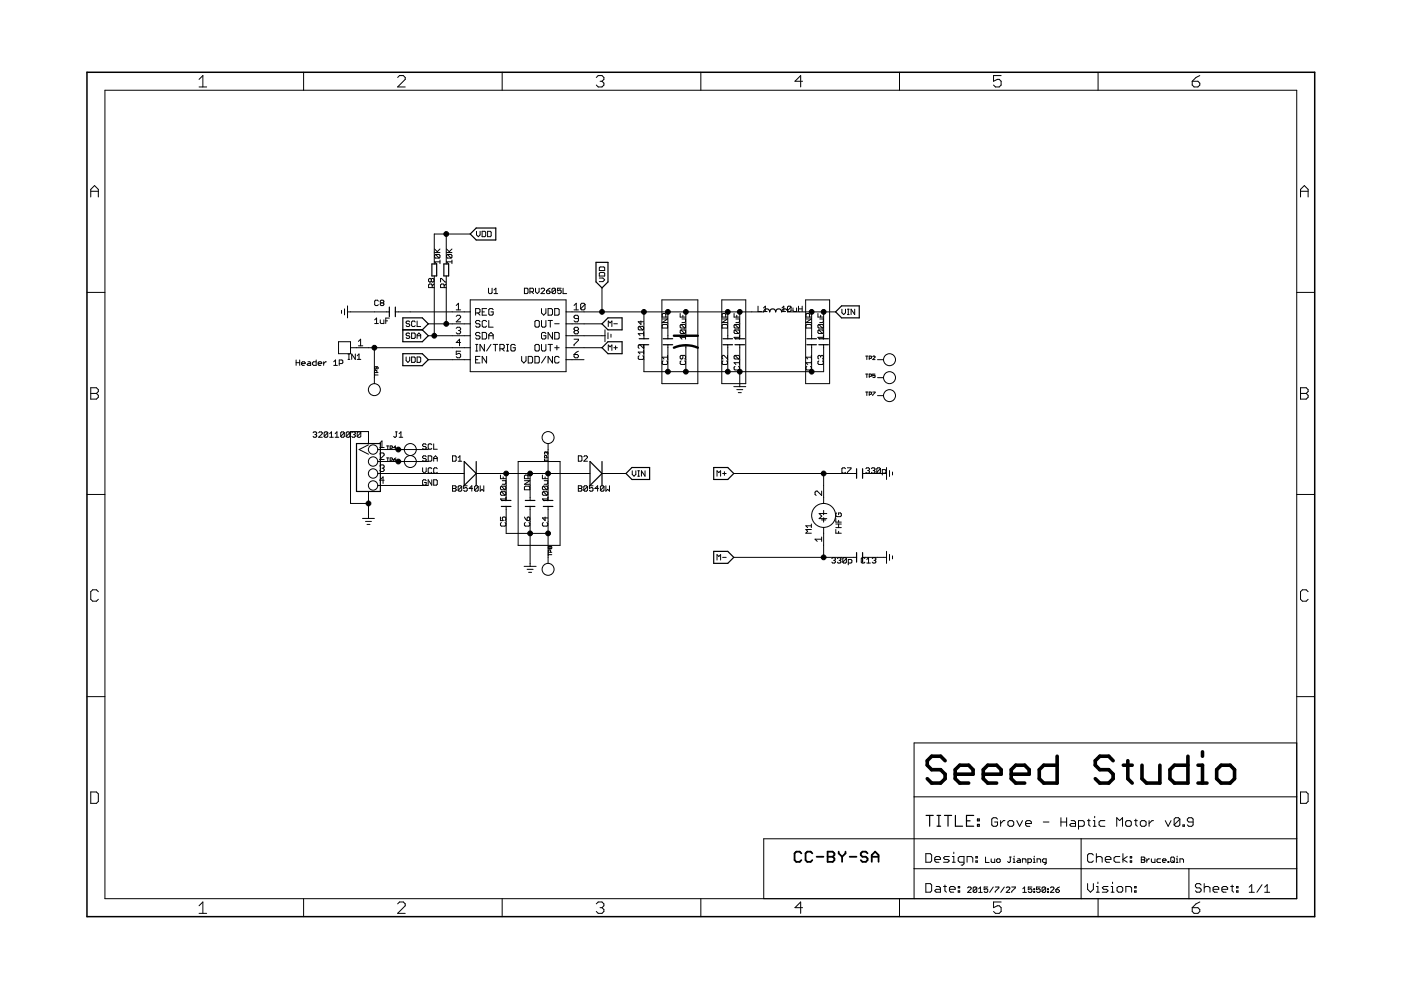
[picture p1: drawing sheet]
<svg xmlns="http://www.w3.org/2000/svg" width="297mm" height="210mm" viewBox="0 0 297 210" stroke-linecap="round" stroke-linejoin="round" font-family="sans-serif">
<g fill="none" stroke="#000" stroke-width=".21">
<path d="M22.2 19.1h252.7v171.4h-252.7zM42.2 16.8l.8-.8v2.4M42.2 18.4h1.6M64.4 15.3v3.8M84.3 16.4l.4-.4h.8l.4 .4v.4l-1.6 1.6h1.6M106.5 15.3v3.8M126.4 16.4l.4-.4h.8l.4 .4v.4l-.4 .4M127.2 17.2h.4M127.6 17.2l.4 .4v.4l-.4 .4h-.8l-.4-.4M148.6 15.3v3.8M170.2 17.2h-1.6l1.2-1.2v2.4M190.7 15.3v3.8"/>
<path d="M212.3 16h-1.6v1.2l.8-.4h.4l.4 .4v.8l-.4 .4h-.8l-.4-.4M232.8 15.3v3.8M252.8 17.2h1.2l.4 .4v.4l-.4 .4h-.8l-.4-.4zM254.4 16l-.8 .4-.8 .8M19.2 41.8v-1.6l.8-.9 .8 .9v1.6M19.2 40.6h1.6M91.4 59.2l-.2-.2-.3 .2v.4l.2 .2 .3-.2M91.4 59.2l.2-.2 .4 .2v.4l-.2 .2-.4-.2M91.4 59.2v.4M92.1 58.5v12.7M92.1 53.6h1.2M92.1 52.8l.8 .8"/>
<path d="M92.3 54l-.2 .1v.4l.2 .2h.8M92.3 54h.8l.2 .1v.4l-.2 .2M92.3 54l.8 .7M93.3 55.5h-1.2l.4 .4M93.3 55.1v.8M93.3 52.8l-.6 .6M93.4 59.8v-.8l1.2 .8M94.6 49.6v6.4M94.6 58.5v10.2M94.7 53.6h1.1M94.7 52.8l.7 .8M94.9 54h.7l.2 .1v.4l-.2 .2"/>
<path d="M94.9 54l-.2 .1v.4l.2 .2h.7M94.9 54l.7 .7M95.8 55.5h-1.1l.4 .4M95.8 55.1v.8M95.8 52.8l-.6 .6M99.7 49.6h-7.6v6.4M101 49v.8l.4 .4 .4-.4v-.8M102.2 49h.6l.2 .2v.8l-.2 .2h-.6zM103.4 49h.5l.2 .2v.8l-.2 .2h-.5zM127.1 56.8l.2-.2h.7l.2 .2v.6h-1.1zM127.1 58.9h.7l.4 .4-.4 .4h-.7M127.1 58l.2-.2h.7l.2 .2v.5h-1.1z"/>
<path d="M275.7 40.6h1.6M275.7 41.8v-1.6l.8-.9 .8 .9v1.6M18.4 62h3.8M62.8 76.3v1.2M62.8 76.9h.7M63.5 76.3v1.2M63.9 77.1h.8l-.2-.4h-.4l-.2 .2v.4l.2 .2h.4M65.3 76.7h.4l.2 .2v.6h-.6l-.2-.2 .2-.2h.6M67 76.3v1.2h-.5l-.2-.2v-.4l.2-.2h.5M67.5 77.1h.7l-.2-.4h-.4l-.1 .2v.4l.1 .2h.4M68.6 76.7v.8M69.2 76.7l-.6 .4"/>
<path d="M70.8 77.5h.7M70.8 76.7l.3-.4v1.2M71.8 72.5h2.5v2.5h-2.5zM71.9 77.1h.6l.2-.2v-.4l-.2-.2h-.6v1.2M72.4 65.8v.6M73 65.5v1.3M73.7 66.1h8.8M73.7 64.9v2.5M73.8 76.2h.4M73.8 75.1h.4M74 75.1v1.1M74.3 73.7h25.4"/>
<path d="M75.3 75.1v1.1l-.7-1.1v1.1M75.7 76.2h.8M75.7 75.4l.4-.3v1.1M76 72.4l.5-.5v1.4M76 73.3h.9M79.4 73.7v7.6M79.4 79.5h.8M79.4 79h.8M79.4 78.6l.4-.1 .1 .5M79.4 77.9l.6-.1 .2 .1-.2 .4M79.4 67.8l.4-.4v1.2M79.4 68.6h.8"/>
<path d="M79.8 77.8l-.1 .5-.3-.2M80.2 63.8l-.2-.2h-.4l-.2 .2v.8l.2 .2h.4l.2-.2M80.6 67.8v.6l.2 .2h.6v-.8M80.8 64.2l-.2-.2 .2-.4h.4l.2 .2-.2 .4M80.8 64.2l-.2 .2 .2 .4h.4l.2-.2-.2-.4M80.8 64.2h.4M81.8 68h.4M82.5 67.4h-.7v1.2M83.8 66.1h15.9M86.1 75.7v.8l.4 .3 .4-.3v-.8M86.9 68.3l-.2-.2h-.4l-.2 .2 .2 .3h.4l.2 .3-.2 .3h-.4l-.2-.2M86.9 70.8l-.2-.2h-.4l-.2 .4 .2 .2h.4l.2 .4-.2 .2h-.4l-.2-.2"/>
<path d="M87.3 70.6h.5l.2 .2v.8l-.2 .2h-.5zM87.3 75.7h.5l.2 .2v.7l-.2 .2h-.5zM88 68.3l-.2-.2h-.3l-.2 .2v.7l.2 .2h.3l.2-.2M88.4 71.2h.8M88.4 68.1v1.1h.8M88.4 71.8v-.8l.4-.4 .4 .4v.8M88.4 75.7h.6l.2 .2v.7l-.2 .2h-.6zM90.8 68.7h8.9M90.8 71.2h8.9M90.8 76.3h8.9M91.6 61v-.6l-.2-.2h-.3l-.2 .2v.6h1.1M92 60.2l-.4 .4"/>
<path d="M94.2 61v-.6l-.2-.2h-.4l-.2 .2v.6h1.2M94.6 60.2l-.4 .4M96.7 69.6l.3-.2h.4l.3 .2-.3 .5M96.7 67.1l.3-.3h.4l.3 .3v.2l-1 .9h1M96.7 64.8l.5-.5v1.4M96.7 65.7h1M97.2 70.1h.2M97.4 70.1l.3 .2-.3 .5h-.4l-.3-.3M97.7 74.5h-1v.7l.7-.3 .3 .3v.4l-.3 .3h-.4l-.3-.3M97.7 72.6h-1l.7-.7v1.4M99.7 63.6h20.3v15.2h-20.3zM100.8 66.4h.7l.3-.3v-.4l-.3-.3h-.7v1.4"/>
<path d="M100.8 74.4h.5M100.8 73h.5M100.8 76.3h.5M101.1 73v1.4M101.3 66.4l.5 .4M101.8 68.2l-.3-.3h-.4l-.3 .3 .3 .4h.4l.3 .3v.2l-.3 .3h-.4l-.3-.3M101.8 70.7l-.3-.2h-.4l-.3 .5 .3 .2h.4l.3 .4-.3 .3h-.4l-.3-.3M101.8 75.6h-1v1.4h1M102.2 70.5h.7l.3 .2v.9l-.3 .3h-.7zM102.2 66.1h.5M102.7 73v1.4l-.9-1.4v1.4M103.2 65.4h-1v1.4h1"/>
<path d="M103.2 68.2l-.3-.3h-.4l-.3 .3v.9l.3 .3h.4l.3-.3M103.2 75.6v1.4l-1-1.4v1.4M103.6 61.1v1l.2 .2h.3l.2-.2v-1M103.6 67.9v1.5h1M103.6 71.9v-.9l.5-.5 .5 .5v.9M103.6 71.2h1M104.1 73l-.9 1.4M104.6 65.7l-.3-.3h-.4l-.3 .3v.9l.3 .2h.4l.3-.2v-.5h-.5M104.6 73h.9M104.8 62.3h.7M104.8 61.5l.3-.4v1.2M105 73v1.4"/>
<path d="M106 74h.7l.2-.3v-.4l-.2-.3h-.7v1.4M106.4 74l.5 .4M107.4 74.4h.4M107.4 73h.4M107.6 73v1.4M109.2 73.3l-.2-.3h-.5l-.2 .3v.9l.2 .2h.5l.2-.2v-.5h-.4M110.6 75.6v.9l.5 .5 .4-.5v-.9M111.2 61.1h.6l.2 .2v.8l-.2 .2h-.6zM112 75.6h.7l.2 .2v.9l-.2 .3h-.7zM112.4 61.9h.5l.2-.2v-.4l-.2-.2h-.5v1.2M112.7 61.9l.4 .4M113.4 73.3l.2-.3h.5l.2 .3v.9l-.2 .2h-.5l-.2-.2z"/>
<path d="M113.4 75.6h.7l.2 .2v.9l-.2 .3h-.7zM113.5 61.1v.8l.4 .4 .4-.4v-.8M113.6 67.9h.5l.2 .3v.9l-.2 .3h-.5l-.2-.3v-.9zM114.7 61.3l.2-.2h.4l.2 .2v.2l-.8 .8h.8M114.8 67.9v1.2l.2 .3h.5l.2-.3v-1.2M114.8 73v1.2l.2 .2h.5l.2-.2v-1.2M114.8 65.4v1l.5 .4 .4-.4v-1M115.7 70.7l-.2-.2h-.5l-.2 .2v.9l.2 .3h.5l.2-.3v-.4h-.4M115.7 75.6l-.9 1.4M115.9 61.7h.5l.2 .4-.2 .2h-.3l-.2-.2zM116.2 65.4h.7l.2 .3v.9l-.2 .2h-.7zM116.2 67.9h.9"/>
<path d="M116.2 73h.9M116.6 61.1l-.7 .6M116.7 67.9v1.5M116.7 73v1.4M117.1 70.5v1.4l-.9-1.4v1.4M117.1 75.6v1.4l-.9-1.4v1.4M117.6 65.4h.7l.3 .3v.9l-.3 .2h-.7zM117.6 68.6h1M117.6 70.5h.7l.3 .2v.9l-.3 .3h-.7zM117.6 73.7h1M117.8 61.3v.8l-.2 .2h-.4l-.2-.2M117.8 61.3l-.2-.2h-.4l-.2 .2v.8"/>
<path d="M117.8 61.3l-.8 .8M118.1 73.3v.9M118.6 75.8l-.3-.2h-.5l-.2 .2v.9l.2 .3h.5l.3-.3M119 61.1h-.8v.6l.4-.2 .4 .2v.4l-.2 .2h-.4l-.2-.2M119.4 61.1v1.2h.7M120 66.1h41.9M120 68.7h7.6M120 71.2h8.3M120 73.7h7.6M120 76.3h3.8M121.7 65.7h.9M121.7 75.2h.7l.2 .4-.2 .3h-.5l-.2-.3z"/>
<path d="M121.7 71.9h.9v.3l-.9 .9v.2M121.7 64.8l.5-.5v1.4M121.9 70.1l-.2-.3 .2-.4h.5l.2 .2-.2 .5M121.9 70.1l-.2 .2 .2 .5h.5l.2-.3-.2-.4M121.9 70.1h.5M122.6 67.5h-.7l-.2-.2 .2-.5h.5l.2 .3v.9l-.2 .2h-.5l-.2-.2M122.6 74.5l-.9 .7M124 64.5v1l-.2 .2h-.5l-.2-.2M124 64.5l-.2-.2h-.5l-.2 .2v1M124 64.5l-.9 1M127.6 61v5.1M128.3 69.9v2.6"/>
<path d="M128.9 70.5v1.3M129 69.2v-1.1l.3 .4 .4-.4v1.1M129 74.3v-1.1l.3 .3 .4-.3v1.1M129.5 70.9v.6M130.1 68.6h.8M130.1 73.7h.8M130.5 73.3v.8M135.5 69.2l-.2 .2v.4l.2 .2h.8M135.5 69.2h.8l.2 .2v.4l-.2 .2M135.5 75.4l-.2 .2v.4l.2 .2h.8l.2-.2v-.4l-.2-.2M135.5 69.2l.8 .8M135.9 68v.8l-.6-.6h1.2"/>
<path d="M136.5 70.7h-1.2l.4 .4M136.5 70.4v.7M136.5 73.1v.8l-.8-.8h-.2l-.2 .2v.4l.2 .2M136.5 74.3v.7M136.5 74.7h-1.2l.4 .3M136.5 73.1v5.7h38.1v-5.7M136.5 66.1v5.7M140.3 63.6h7.7v17.7h-7.7zM140.4 69l.2-.2h.8l.1 .2v.6h-1.1zM140.4 67.6h1.1l-1.1 .8h1.1M140.6 76.5l-.2 .2v.4l.2 .2h.8l.1-.2v-.4l-.1-.2M141.2 67.2v-.5l-.2-.2h-.4l-.2 .2v.5h1.1"/>
<path d="M141.5 75.4v.7M141.5 75.7h-1.1l.4 .4M141.6 66.1v5.7M141.6 73.1v5.7M144.2 66.5v.7h1.2M144.4 68.8h.8l.2 .2v.4l-.2 .2M144.4 70h.8l.2 .1v.4l-.2 .2M144.4 76.5l-.2 .2v.4l.2 .2h.8l.2-.2v-.4l-.2-.2M144.4 70l-.2 .1v.4l.2 .2h.8M144.4 68.8l-.2 .2v.4l.2 .2h.8M144.4 70l.8 .7M144.4 68.8l.8 .8"/>
<path d="M144.6 67.6h.8v.6l-.2 .2h-.6M144.8 75.4v.5l-.2 .2-.4-.2v-.4l.2-.1h.8l.2 .1v.4l-.2 .2M144.8 66.8v.4M145.4 71.5h-1.2l.4 .4M145.4 71.1v.8M145.4 66.1v5.1M145.4 73.1v5.7M153 63.6h5.1v17.7h-5.1zM153.1 69l.2-.2h.8l.1 .2v.6h-1.1zM153.1 67.6h1.1l-1.1 .8h1.1M153.3 76.5l-.2 .2v.4l.2 .2h.8l.1-.2v-.4l-.1-.2M153.9 67.2v-.5l-.2-.2h-.4l-.2 .2v.5h1.1"/>
<path d="M154.2 75.4v.7l-.7-.7-.4 .1v.4l.2 .2M154.3 66.1v5.7M154.3 73.1v5.7M155.6 66.5v.7h1.2M155.8 70l-.2 .1v.4l.2 .2h.8M155.8 70h.8l.2 .1v.4l-.2 .2M155.8 68.8l-.2 .2v.4l.2 .2h.8M155.8 68.8h.8l.2 .2v.4l-.2 .2M155.8 75.4h.8l.2 .1v.4l-.2 .2M155.8 77.7l-.2 .2v.4l.2 .1h.8l.2-.1v-.4l-.2-.2M155.8 75.4l-.2 .1v.4l.2 .2h.8M155.8 70l.8 .7"/>
<path d="M155.8 68.8l.8 .8M155.8 75.4l.8 .7M156 67.6h.8v.6l-.2 .2h-.6M156.2 66.8v.4M156.8 71.5h-1.2l.4 .4M156.8 71.1v.8M156.8 76.5v.8M156.8 76.9h-1.2l.4 .4M156.8 66.1v5.7M156.8 73.1v8.9M160.7 64.9v1.2h.8M161.9 66.1h.7"/>
<path d="M161.9 65.3l.4-.4v1.2M165.8 65.3l.4-.4v1.2M165.8 66.1h.8M167 66.1h10.2M167.7 65.1v.8l-.2 .2h-.3l-.2-.2M167.7 65.1l-.2-.2h-.3l-.2 .2v.8M167.7 65.1l-.7 .8M168.1 65.3v.6l.2 .2h.6v-.8M169.3 64.9v1.2M169.3 65.5h.8M170.1 64.9v1.2M170.8 63.6h5.1v17.7h-5.1z"/>
<path d="M170.9 69l.2-.2h.7l.2 .2v.6h-1.1zM170.9 67.6h1.1l-1.1 .8h1.1M171.1 77.7l-.2 .2v.4l.2 .1h.7l.2-.1v-.4l-.2-.2M171.6 67.2v-.5l-.2-.2h-.3l-.2 .2v.5h1.1M172 75.4v.7M172 76.5v.8M172 76.9h-1.1l.4 .4M172 75.7h-1.1l.4 .4M172.1 66.1v5.7M172.1 73.1v5.7M173.4 66.5v.7h1.2M173.6 70l-.2 .1v.4l.2 .2h.8"/>
<path d="M173.6 70h.8l.2 .1v.4l-.2 .2M173.6 68.8l-.2 .2v.4l.2 .2h.8M173.6 68.8h.8l.2 .2v.4l-.2 .2M173.6 76.5l-.2 .2v.4l.2 .2h.8l.2-.2v-.4l-.2-.2M173.6 70l.8 .7M173.6 68.8l.8 .8M173.8 67.6h.8v.6l-.2 .2h-.6M174 75.5l.2-.1 .4 .1v.4l-.2 .2M174 75.5l-.2-.1-.4 .1v.4l.2 .2M174 66.8v.4M174 75.5v.2M174.6 71.5h-1.2l.4 .4"/>
<path d="M174.6 71.1v.8M174.6 66.1v5.7M178.5 65.6v.7l.4 .4 .4-.4v-.7M179.7 66.7h.3M179.7 65.6h.3M179.9 65.6v1.1M181.2 65.6v1.1l-.8-1.1v1.1M183.5 79.3h.5M183.5 75.5h.5M183.8 75.5v.7M183.8 79.3v.8M184.3 79.8h.4l.1-.4-.5-.1v.8"/>
<path d="M184.3 76h.4l.1-.4-.5-.1v.7M185 75.6l.2-.1 .3 .1-.5 .6h.5M185.5 79.3h-.5v.4l.3-.2 .2 .2-.1 .4-.4-.2M186.1 76.3h1.2M274.9 62h3.8M19.2 82.2h1.2l.4 .4v.4l-.4 .4 .4 .4v.4l-.4 .4h-1.2zM19.2 83.4h1.2M66.4 91.8l.2-.2h.4l.1 .2-.1 .3M66.8 92.1h.2M67 92.1l.1 .2-.1 .4h-.4l-.2-.2M67.6 91.8l.2-.2h.3l.2 .2v.1l-.7 .8h.7M69.5 91.8l-.2-.2h-.4l-.2 .2v.7"/>
<path d="M69.5 91.8v.7l-.2 .2h-.4l-.2-.2M69.5 91.8l-.8 .7M69.9 92.7h.8M69.9 91.9l.4-.3v1.1M71.1 92.7h.7M71.1 91.9l.3-.3v1.1M73 91.8l-.2-.2h-.4l-.2 .2v.7M73 91.8v.7l-.2 .2h-.4l-.2-.2M73 91.8l-.8 .7M74.2 91.8l-.2-.2h-.4l-.2 .2v.7M74.2 91.8v.7l-.2 .2h-.4l-.2-.2M74.2 91.8l-.8 .7"/>
<path d="M74.6 91.8l.2-.2h.3l.2 .2-.2 .3M75 92.1h.1M75.1 92.1l.2 .2-.2 .4h-.3l-.2-.2M76.5 91.8l-.2-.2h-.4l-.2 .2v.7M76.5 91.8v.7l-.2 .2h-.4l-.2-.2M76.5 91.8l-.8 .7M78.1 94.3l-2 1 2 1M78.1 94v-2.5h-3.8v15.2h3.8M80.1 97.9h10.7M80.1 95.3h10.7M80.5 94l.5-.5v1.4M80.5 94.9h.9"/>
<path d="M80.5 96.3l.3-.3h.4l.2 .3v.2l-.9 .9h.9M80.5 98.8l.3-.2h.4l.2 .2-.2 .5M81 99.3h.2M81.2 99.3l.2 .2-.2 .5h-.4l-.3-.3M82 97.1h.4M82 94.6h.4M82.2 94.6v.7M82.2 97.1v.7M82.7 97.6h.4l.1-.4-.5-.1v.7M82.7 95h.4l.1-.3-.5-.1v.7M83.5 97.5h.3l.1 .2-.3 .1zM83.8 91.6h.4"/>
<path d="M83.9 97.1l-.4 .4M83.9 94.9h-.4l.3-.3v.7M84 91.6v.9l-.2 .2-.3-.2M84.6 92.7h.8M84.6 91.9l.4-.3v1.1M89.6 99.2v.7l.4 .4 .4-.4v-.7M90.4 96.8l-.2-.2h-.4l-.2 .4 .2 .2h.4l.2 .4-.2 .2h-.4l-.2-.2M90.4 94.3l-.2-.2h-.4l-.2 .4 .2 .2h.4l.2 .4-.2 .1h-.4l-.2-.1M90.8 96.6h.6l.1 .2v.8l-.1 .2h-.6zM91.5 99.4l-.1-.2h-.4l-.2 .2v.7l.2 .2h.4l.1-.2M91.5 94.3l-.1-.2h-.4l-.2 .2v.8l.2 .1h.4l.1-.1M91.9 94.1v1.1h.8"/>
<path d="M91.9 97.8v-.8l.4-.4 .4 .4v.8M91.9 97.2h.8M92.7 99.4l-.2-.2h-.4l-.2 .2v.7l.2 .2h.4l.2-.2M95.9 96.6h.6l.2 .2v.8l-.2 .2h-.6zM97.1 97.8h.8M97.1 97l.4-.4v1.2M109.9 97.9h8.8v17.7h-8.8zM115.4 97.3v.5M115.4 97.6h.8M115.8 95.9l-.1-.1-.3 .1 .1 .4M115.8 95.9l.1-.1 .3 .1M115.8 95.9v.2"/>
<path d="M115.9 97.1v-.4l-.4-.1-.1 .5h.8M116.2 96.2l-.1 .1M116.2 94v12.1M122.6 96.6h.6l.2 .2v.8l-.2 .2h-.6zM123.8 96.8l.2-.2h.4l.1 .2v.2l-.7 .8h.7M134 99.8v.8l.4 .4 .4-.4v-.8M135.2 99.8h.4M135.4 99.8v1.2M136.8 99.8v1.2l-.8-1.2v1.2M155.6 82h2.5M156.2 82.6h1.3M156.5 83.2h.7"/>
<path d="M179.3 99.4l-.2-.2h-.4l-.2 .2v.7l.2 .2h.4l.2-.2M179.7 99.2h.7l-.7 1.1M183.5 83.1h.5M183.6 99.4l.2-.2h.3l.2 .2-.2 .4M183.8 83.1v.8M184 99.8h.1M184.1 99.8l.2 .1-.2 .4h-.3l-.2-.2M184.3 83.6h.4l.1-.4-.5-.1v.8M184.7 99.4l.2-.2h.4l.2 .2-.2 .4M185 83.1h.5l-.5 .8M185.1 99.8h.2M185.3 99.8l.2 .1-.2 .4h-.4l-.2-.2"/>
<path d="M186.1 80.1h1.2M186.1 83.9h1.2M186.7 99.4l-.2-.2h-.4l-.2 .2v.7M186.7 99.4v.7l-.2 .2h-.4l-.2-.2M186.7 99.4l-.8 .7M188 99.1v2.6M188.6 99.8v1.2M275.7 82.2h1.2l.4 .4v.4l-.4 .4 .4 .4v.4l-.4 .4h-1.2zM275.7 83.4h1.2M18.4 104.8h3.8M76.9 109.9h2.5M77.5 110.6h1.2"/>
<path d="M77.8 111.2h.6M78.1 104.2v5.7M80.1 100.4h18.3M80.1 102.9h10.7M81.4 101.8h-.9l.7-.7v1.4M90.4 101.9l-.2-.2h-.4l-.2 .2v.8l.2 .2h.4l.2-.2v-.4h-.4M91.5 101.7v1.2l-.7-1.2v1.2M91.9 101.7h.6l.2 .2v.8l-.2 .2h-.6zM95.9 103h.6l.2 .2-.2 .4 .2 .3-.2 .2h-.6zM95.9 103.6h.6M97.9 103.2l-.2-.2h-.4l-.2 .2v.7M97.9 103.2v.7l-.2 .2h-.4l-.2-.2"/>
<path d="M97.9 103.2l-.8 .7M99.1 103h-.8v.6l.4-.2 .4 .2v.3l-.2 .2h-.4l-.2-.2M100.2 103.6h-.7l.5-.6v1.1M101 100.4h24.1M101.4 103.2l-.2-.2h-.4l-.2 .2v.7M101.4 103.2v.7l-.2 .2h-.4l-.2-.2M101.4 103.2l-.8 .7M101.8 103v1.1l.4-.3 .4 .3v-1.1M106.1 100.7v.8h1.2M106.1 109.6v.8h.6l-.2-.6 .2-.2h.4l.2 .2v.4l-.2 .2M106.3 110.8l-.2 .2v.4l.2 .1h.8l.2-.1v-.4l-.2-.2M106.3 103.1l-.2 .2v.4l.2 .1h.8"/>
<path d="M106.3 104.2l-.2 .2v.4l.2 .2h.8M106.3 104.2h.8l.2 .2v.4l-.2 .2M106.3 103.1h.8l.2 .2v.4l-.2 .1M106.3 104.2l.8 .8M106.3 103.1l.8 .7M106.5 101.9h.8v.6l-.2 .2h-.6M106.7 101.1v.4M107.3 105.8h-1.2l.4 .4M107.3 105.4v.8M107.3 100.4v5.7M107.3 107.4v5.7h8.9M111.2 101.9h1.1l-1.1 .8h1.1"/>
<path d="M111.2 109.6l.6 .8M111.4 103.1h.7l.2 .2v.5h-1.1v-.5zM111.4 110.8l-.2 .2v.4l.2 .1h.7l.2-.1v-.4l-.2-.2M111.8 109.8l.3-.2 .2 .2v.4l-.2 .2h-.3zM112 101.5v-.6l-.2-.2h-.4l-.2 .2v.6h1.1M112.4 100.4v5.7M112.4 107.4v12.7M115 100.7v.8h1.1M115.2 103.1h.8l.1 .2v.4l-.1 .1M115.2 104.2h.8l.1 .2v.4l-.1 .2M115.2 110.8l-.2 .2v.4l.2 .1h.8l.1-.1v-.4l-.1-.2M115.2 104.2l-.2 .2v.4l.2 .2h.8"/>
<path d="M115.2 103.1l-.2 .2v.4l.2 .1h.8M115.2 104.2l.8 .8M115.2 103.1l.8 .7M115.4 101.9h.7v.6l-.1 .2h-.6M115.6 101.1v.4M115.6 109.6v.8l-.6-.6h1.1M116.1 105.8h-1.1l.4 .4M116.1 105.4v.8M116.2 107.4v12M116.2 117.6h.8M116.2 117.3v.5M116.6 116v.2"/>
<path d="M116.6 116l.1-.2 .3 .2-.1 .4-.3-.2M116.6 116l-.1-.2-.3 .2 .2 .4 .2-.2M116.7 117.1l-.1-.5-.4 .1v.4h.8M122.6 103h.6l.2 .2-.2 .4 .2 .3-.2 .2h-.6zM122.6 103.6h.6M124.5 103.2l-.1-.2h-.4l-.2 .2v.7M124.5 103.2v.7l-.1 .2h-.4l-.2-.2M124.5 103.2l-.7 .7M125.7 103h-.7v.6l.3-.2 .4 .2v.3l-.2 .2h-.3l-.2-.2M126.9 103.6h-.8l.6-.6v1.1M127.6 100.4h5.1M128.1 103.2l-.2-.2h-.4l-.2 .2v.7"/>
<path d="M128.1 103.2v.7l-.2 .2h-.4l-.2-.2M128.1 103.2l-.8 .7M128.5 103v1.1l.3-.3 .4 .3v-1.1M135.2 101h.4M152 101v-1.2l.4 .4 .4-.4v1.2M152 118.7v-1.1l.4 .4 .4-.4v1.1M153.2 100.4h.8M153.2 118.2h.8M153.6 100v.8M155.6 100.4h26M155.6 118.2h26M172 111.1v.8"/>
<path d="M172 112.3h-1.1l.3 .3-.3 .5h1.1M172 111.5h-1.1l.3 .4M174.2 110.2h.9M174.2 114.3h-1.4l.5 .5M174.2 104.1v1l-.9-1-.5 .3v.4l.2 .3M174.2 113.9v.9M174.6 100.4v6.3M174.6 108.2v1M174.6 109.8v.9M174.6 111.8v6.4M175.3 108.9h-1.6l.5 .5-.5 .6h1.6M176.4 118.4l.2-.2h.3l.2 .2-.2 .4"/>
<path d="M176.7 118.8h.2M176.9 118.8l.2 .2-.2 .4h-.3l-.2-.2M177.2 112.3v.8h1.2M177.2 109.9v.8h1.2M177.2 111.9h1.2M177.2 111.1h1.2M177.4 108.8l-.2 .1v.4l.2 .2h.8l.2-.2v-.4l-.2-.1h-.4v.3M177.5 118.4l.2-.2h.4l.2 .2-.2 .4M177.8 110.3v.4M177.8 111.1v.8M177.8 112.6v.5M177.9 118.8h.2"/>
<path d="M178.1 118.8l.2 .2-.2 .4h-.4l-.2-.2M179.5 118.4l-.2-.2h-.4l-.2 .2v.8M179.5 118.4v.8l-.2 .2h-.4l-.2-.2M179.5 118.4l-.8 .8M179.9 119.4h.5l.2-.2v-.4l-.2-.2h-.5v1.2M182.9 100.4h5.1M182.9 118.2h5.1M183.4 118.4l-.2-.2h-.4l-.2 .2v.8l.2 .2h.4l.2-.2M183.8 119.4h.7M183.8 118.6l.3-.4v1.2M184.9 118.4l.2-.2h.4l.2 .2-.2 .4M185.3 118.8h.2"/>
<path d="M185.5 118.8l.2 .2-.2 .4h-.4l-.2-.2M187.1 100.3h.5l.2-.2v-.3l-.2-.2h-.5v1.1M188 116.9v2.5M188.6 117.5v1.3M189.2 100.1v.6M189.2 117.9v.6M274.9 104.8h3.8M20.8 125.5l-.4-.4h-.8l-.4 .4v1.6l.4 .4h.8l.4-.4M111.1 120.1h2.6M111.8 120.7h1.2M112.1 121.3h.6M277.3 125.5l-.4-.4h-.8l-.4 .4v1.6l.4 .4h.8l.4-.4"/>
<path d="M18.4 147.7h3.8M274.9 157.5h-81.1v33M274.9 147.7h3.8M19.2 167.9h1.2l.4 .4v1.6l-.4 .4h-1.2zM193.7 177.8h-31.8v12.7M193.8 177.8h81.1M193.8 169h81.1M211.5 173.7l-.3-.3h-.6l-.3 .3v1.2l.3 .3h.6l.3-.3v-.6h-.6M212.2 174v1.2M213.1 174h-.4l-.5 .6M213.7 174.3l.3-.3h.6l.3 .3v.6l-.3 .3h-.6l-.3-.3zM215.6 174l.6 1.2 .6-1.2"/>
<path d="M217.4 174.6h1.3v-.3l-.3-.3h-.7l-.3 .3v.6l.3 .3h.7M221.2 174.3h1.2M224.9 174.3h1.2M224.9 173.4v1.8M226.1 173.4v1.8M227.1 174h.6l.3 .3v.9h-.9l-.3-.3 .3-.3h.9M228.7 175.2h.9l.3-.3v-.6l-.3-.3h-.9v1.8M229.2 177.8v12.7M230.5 174h.6M230.8 173.7v1.2l.3 .3M231.8 175.2h.6M231.8 174h.3v1.2"/>
<path d="M232.1 173.1v.3M234.3 174h-1l-.3 .3v.6l.3 .3h1M236.8 175.2v-1.8l.6 .6 .6-.6v1.8M238.7 174.3l.3-.3h.6l.3 .3v.6l-.3 .3h-.6l-.3-.3zM240.5 174h.6M240.8 173.7v1.2l.3 .3M241.8 174.3l.3-.3h.6l.3 .3v.6l-.3 .3h-.6l-.3-.3zM243.6 174v1.2M244.6 174h-.4l-.6 .6M247.1 174l.6 1.2 .6-1.2M250.1 173.7l-.2-.3h-.7l-.3 .3v1.2M250.1 173.7v1.2l-.2 .3h-.7l-.3-.3"/>
<path d="M250.1 173.7l-1.2 1.2M250.8 174.9h.3v.3h-.3zM253 174.3h-.9l-.4-.3v-.3l.4-.3h.6l.3 .3v1.2l-.3 .3h-.6l-.4-.3M275.7 167.9h1.2l.4 .4v1.6l-.4 .4h-1.2zM42.2 192l.8-.8v2.5M42.2 193.7h1.6M64.4 190.5v3.9M84.3 191.6l.4-.4h.8l.4 .4v.4l-1.6 1.7h1.6M106.5 190.5v3.9M126.4 191.6l.4-.4h.8l.4 .4v.4l-.4 .4M127.2 192.4h.4M127.6 192.4l.4 .4v.5l-.4 .4h-.8l-.4-.4"/>
<path d="M148.6 190.5v3.9M170.2 192.4h-1.6l1.2-1.2v2.5M190.7 190.5v3.9M193.8 184.2h81.1M196.3 187.3h.9l.3 .3v1.3l-.3 .3h-.9zM196.3 181h.9l.3 .3v1.2l-.3 .3h-.9zM198.2 182.2h1.2v-.3l-.3-.3h-.6l-.3 .3v.6l.3 .3h.6M198.5 188h.6l.3 .3v.9h-.9l-.3-.3 .3-.3h.9M200 188h.7M200.3 187.6v1.3l.4 .3M201.3 181.6h-1l-.3 .3 .3 .3h.7l.3 .3-.3 .3h-1M201.3 188.6h1.2v-.3l-.3-.3h-.6l-.3 .3v.6l.3 .3h.6"/>
<path d="M201.9 182.8h.6M201.9 181.6h.3v1.2M202.2 180.7v.3M203.2 188.9h.3v.3h-.3zM203.2 188h.3v.3h-.3zM204.4 182.8h-.9l-.3-.3v-.6l.3-.3h.9v1.5l-.3 .3h-.3M205 182.8v-1.2h1l.2 .3v.9M205.1 188.3l.2-.2h.4l.2 .2v.1l-.8 .8h.8M206.9 182.5h.3v.3h-.3zM206.9 181.6h.3v.3h-.3zM207.1 188.3v.7l-.2 .2h-.4l-.2-.2M207.1 188.3l-.2-.2h-.4l-.2 .2v.7"/>
<path d="M207.1 188.3l-.8 .7M207.5 189.2h.8M207.5 188.4l.4-.3v1.1M209 181.7v1.2h.7M209.4 188.1h-.7v.5l.3-.2 .4 .2v.4l-.2 .2h-.3l-.2-.2M210.1 182.1v.6l.2 .2h.6v-.8M210.6 188.1l-.8 1.1M211 188.1h.8l-.8 1.1M211.3 182.3l.2-.2h.4l.2 .2v.4l-.2 .2h-.4l-.2-.2zM212.3 191.2h-1.6v1.2l.8-.4h.4l.4 .4v.9l-.4 .4h-.8l-.4-.4M212.9 188.1l-.7 1.1M213.3 188.3l.2-.2h.4l.2 .2v.1l-.8 .8h.8"/>
<path d="M214 181.7h.4M214.2 181.7v1l-.2 .2-.4-.2M214.5 188.1h.8l-.8 1.1M214.8 182.9h.4M214.8 182.1h.2v.8M215 181.5v.2M215.8 182.1h.4l.1 .2v.6h-.5l-.2-.2 .2-.2h.5M216.8 182.9v-.8h.5l.2 .2v.6M216.9 189.2h.7M216.9 188.4l.3-.3v1.1M217.9 182.9h.6l.2-.2v-.4l-.2-.2h-.6v1.1M218.8 188.1h-.8v.5l.4-.2 .4 .2v.4l-.2 .2h-.4l-.2-.2"/>
<path d="M219.1 182.9h.4M219.1 182.1h.2v.8M219.2 189h.2v.2h-.2zM219.2 188.4h.2v.2h-.2zM219.3 181.5v.2M219.9 182.9v-.8h.6l.1 .2v.6M220.5 188.1h-.7v.5l.4-.2 .3 .2v.4l-.2 .2h-.3l-.2-.2M221.7 188.3v.7l-.2 .2h-.4l-.2-.2M221.7 188.3l-.2-.2h-.4l-.2 .2v.7M221.7 188.3l-.8 .7M221.8 182.9h-.6l-.2-.2v-.4l.2-.2h.6v.9l-.4 .2M222.1 189h.2v.2h-.2z"/>
<path d="M222.1 188.4h.2v.2h-.2zM222.7 188.3l.2-.2h.4l.2 .2v.1l-.8 .8h.8M223.9 188.6h.5l.2 .4-.2 .2h-.4l-.1-.2zM224.6 188.1l-.7 .5M230.6 187.3v1.3l.6 .6 .6-.6v-1.3M231.8 181.3l-.3-.3h-.6l-.3 .3v1.2l.3 .3h.6l.3-.3M232.5 181.9l.3-.3h.6l.3 .3v.9M232.5 189.2h.6M232.5 188h.3v1.2M232.5 181v1.8M232.8 187v.3M232.8 190.5v3.9"/>
<path d="M234.3 182.2h1.2v-.3l-.3-.3h-.6l-.3 .3v.6l.3 .3h.6M234.9 188h-.9l-.3 .3 .3 .3h.6l.3 .3-.3 .3h-.9M235.6 189.2h.6M235.6 188h.3v1.2M235.9 187v.3M236.8 188.3l.3-.3h.6l.3 .3v.6l-.3 .3h-.6l-.3-.3zM237.4 181.6h-.9l-.3 .3v.6l.3 .3h.9M238.1 181v1.8M238.7 189.2v-1.2h.9l.3 .3v.9M239 181.6l-.9 .6 .9 .6M239.6 182.5h.3v.3h-.3zM239.6 181.6h.3v.3h-.3z"/>
<path d="M240.6 188.9h.3v.3h-.3zM240.6 188h.3v.3h-.3zM242 181.7h.5l.2 .2-.2 .4 .2 .4-.2 .2h-.5zM242 182.3h.5M243.1 182.1v.8M243.7 182.1l-.6 .4M244.1 182.1v.6l.2 .2h.6v-.8M246.1 182.1h-.6l-.2 .2v.4l.2 .2h.6M246.5 182.5h.7l-.2-.4h-.3l-.2 .2v.4l.2 .2h.3M247.6 182.7h.2v.2h-.2zM248.4 181.7h.4l.2 .2v.8l-.2 .2h-.4l-.2-.2v-.8zM248.6 182.5l.4 .4"/>
<path d="M249.4 182.9h.4M249.4 182.1h.2v.8M249.6 181.5v.2M250.2 182.9v-.8h.5l.2 .2v.6M252.1 184.2v6.3M252.8 192.4h1.2l.4 .4v.5l-.4 .4h-.8l-.4-.4zM254.4 191.2l-.8 .4-.8 .8M254.7 187.6l-.3-.3h-.7l-.3 .3v.4l.3 .3h.7l.3 .3v.3l-.3 .3h-.7l-.3-.3M255.3 187.3v1.9M255.3 188.3l.3-.3h.6l.3 .3v.9M257.2 188.6h1.2v-.3l-.3-.3h-.6l-.3 .3v.6l.3 .3h.6M259.1 188.6h1.2v-.3l-.3-.3h-.6l-.3 .3v.6l.3 .3h.6"/>
<path d="M260.9 188h.6M261.2 187.6v1.3l.3 .3M262.2 188.9h.3v.3h-.3zM262.2 188h.3v.3h-.3zM264.9 188.1l.5-.5v1.6M264.9 189.2h1M267.6 187.6l-1.1 1.6M268.1 189.2h1.1M268.1 188.1l.6-.5v1.6"/>
<circle cx="188.6" cy="76.3" r="1.27"/>
<circle cx="79.1" cy="95.3" r=".99"/>
<circle cx="79.1" cy="97.9" r=".99"/>
<circle cx="79.4" cy="82.6" r="1.27"/>
<circle cx="87" cy="95.3" r="1.27"/>
<circle cx="87" cy="97.9" r="1.27"/>
<circle cx="116.2" cy="92.8" r="1.27"/>
<circle cx="188.6" cy="80.1" r="1.27"/>
<circle cx="188.6" cy="83.9" r="1.27"/>
<circle cx="79.1" cy="102.9" r=".99"/>
<circle cx="79.1" cy="100.4" r=".99"/>
<circle cx="174.6" cy="109.3" r="2.54"/>
<circle cx="116.2" cy="120.7" r="1.27"/>
</g>
<g fill="none" stroke="#000" stroke-width=".25">
<path d="M91.6 56h1v2.5h-1zM94.1 56h1v2.5h-1zM99.7 49.6l1.3-1.3h4.1v2.6h-4.1zM126.4 55.6h2.5v4.2l-1.3 1.2-1.2-1.2zM82.5 65.1v2M83.8 65.1v2M85.4 67.4h4.1l1.3 1.3-1.3 1.2 1.3 1.3-1.3 1.3h-4.1zM85.4 69.9h4.1M85.4 75h4.1l1.3 1.3-1.3 1.2h-4.1zM127.6 68.7l1.3-1.3h3v2.5h-3zM128.9 72.5h3v2.5h-3l-1.3-1.3zM135.5 71.8h2"/>
<path d="M135.5 73.1h2M140.6 71.8h2M140.6 73.1h2M153.3 71.8h2M153.3 73.1h2M155.8 71.8h2.1M155.8 73.1h2.1M161.9 66.1a.63 .63 0 0 1 .7-.6 .63 .63 0 0 1 .6 .6 .63 .63 0 0 1 .6-.6 .63 .63 0 0 1 .7 .6 .63 .63 0 0 1 .6-.6 .63 .63 0 0 1 .6 .6 .63 .63 0 0 1 .7-.6 .63 .63 0 0 1 .6 .6M171.1 71.8h2M171.1 73.1h2M173.6 71.8h2M173.6 73.1h2"/>
<path d="M177.2 66.1l1.2-1.2h3.8v2.5h-3.8zM75.6 94h5v10.2h-5zM98.4 97.9l2.6 2.5-2.6 2.5zM101 97.9v5M125.1 97.9l2.5 2.5-2.5 2.5zM127.6 97.9v5M151.3 99.1h3l1.3 1.3-1.3 1.3h-3zM181.6 99.4v2M182.9 99.4v2M106.3 106.1h2M106.3 107.4h2M111.4 106.1h2"/>
<path d="M111.4 107.4h2M115.2 106.1h2M115.2 107.4h2M132.7 100.4l1.3-1.3h3.7v2.6h-3.7zM151.3 116.9h3l1.3 1.3-1.3 1.2h-3zM181.6 117.2v2M182.9 117.2v2M196.3 172.9h1.6M197.1 172.9v2.3M198.7 172.9h.7M198.7 175.2h.7M199.1 172.9v2.3"/>
<path d="M200.2 172.9h1.6M201 172.9v2.3M202.6 172.9v2.3h1.5M204.9 174h.8M206.4 172.9h-1.5v2.3h1.5M207.2 174.8h.4v.4h-.4zM207.2 173.7h.4v.3h-.4z"/>
</g>
<g fill="none" stroke="#000" stroke-width=".76">
<path d="M255 159.4v.9M200.4 161.3l-1-1h-1.9l-.9 1v.9l.9 1h1.9l1 .9v1l-1 .9h-1.9l-.9-.9M202.5 164.1h3.8v-.9l-.9-1h-1.9l-1 1v1.9l1 .9h1.9M208.5 164.1h3.8v-.9l-1-1h-1.9l-.9 1v1.9l.9 .9h1.9M214.4 164.1h3.8v-.9l-.9-1h-2l-.9 1v1.9l.9 .9h2M224.1 160.3v5.7h-2.8l-1-.9v-1.9l1-1h2.8M236 161.3l-.9-1h-1.9l-1 1v.9l1 1h1.9l.9 .9v1l-.9 .9h-1.9l-1-.9M238.2 162.2h1.9M239.1 161.3v3.8l1 .9M242.1 162.2v2.9l1 .9h2.8v-3.8M251.9 160.3v5.7h-2.9l-.9-.9v-1.9l.9-1h2.9M254 166h1.9"/>
<path d="M254 162.2h1v3.8M258 163.2l.9-1h1.9l.9 1v1.9l-.9 .9h-1.9l-.9-.9z"/>
</g>
<path d="M18.4 15.3h260.3v179.1h-260.3z" fill="none" stroke="#000" stroke-width=".32"/>
<path d="M169.9 180.9l-.4-.3h-.7l-.3 .3v1.5l.3 .3h.7l.4-.3M172.2 180.9l-.3-.3h-.7l-.4 .3v1.5l.4 .3h.7l.3-.3M173.1 181.7h1.5M175.5 180.6h1.1l.3 .3v.4l-.3 .4 .3 .3v.4l-.3 .3h-1.1zM175.5 181.7h1.1M177.8 180.6v.3l.7 .8M178.5 181.7v1M179.3 180.6v.3l-.8 .8M180.1 181.7h1.5M183.9 180.9l-.3-.3h-.7l-.4 .3v.4l.4 .4h.7l.3 .3v.4l-.3 .3h-.7l-.4-.3M184.8 181.7h1.5M184.8 182.7v-1.4l.7-.7 .8 .7v1.4" fill="none" stroke="#000" stroke-width=".38"/>
<path d="M142.9 73.7a6.4 6.4 0 0 1 5.1 0M142.9 71.2h5.1" fill="none" stroke="#000" stroke-width=".51"/>
<g fill="#000" stroke="#000" stroke-width=".21">
<circle cx="94.6" cy="49.6" r=".51"/>
<circle cx="79.4" cy="73.7" r=".51"/>
<circle cx="92.1" cy="71.2" r=".51"/>
<circle cx="94.6" cy="68.7" r=".51"/>
<circle cx="127.6" cy="66.1" r=".51"/>
<circle cx="136.5" cy="66.1" r=".51"/>
<circle cx="141.6" cy="78.8" r=".51"/>
<circle cx="141.6" cy="66.1" r=".51"/>
<circle cx="145.4" cy="66.1" r=".51"/>
<circle cx="145.4" cy="78.8" r=".51"/>
<circle cx="154.3" cy="78.8" r=".51"/>
<circle cx="154.3" cy="66.1" r=".51"/>
<circle cx="156.8" cy="66.1" r=".51"/>
<circle cx="156.8" cy="78.8" r=".51"/>
<circle cx="172.1" cy="66.1" r=".51"/>
<circle cx="172.1" cy="78.8" r=".51"/>
<circle cx="174.6" cy="66.1" r=".51"/>
<circle cx="84.5" cy="95.3" r=".51"/>
<circle cx="84.5" cy="97.9" r=".51"/>
<circle cx="78.1" cy="106.7" r=".51"/>
<circle cx="107.3" cy="100.4" r=".51"/>
<circle cx="112.4" cy="113.1" r=".51"/>
<circle cx="112.4" cy="100.4" r=".51"/>
<circle cx="116.2" cy="113.1" r=".51"/>
<circle cx="116.2" cy="100.4" r=".51"/>
<circle cx="174.6" cy="118.2" r=".51"/>
<circle cx="174.6" cy="100.4" r=".51"/>
</g>
</svg>
